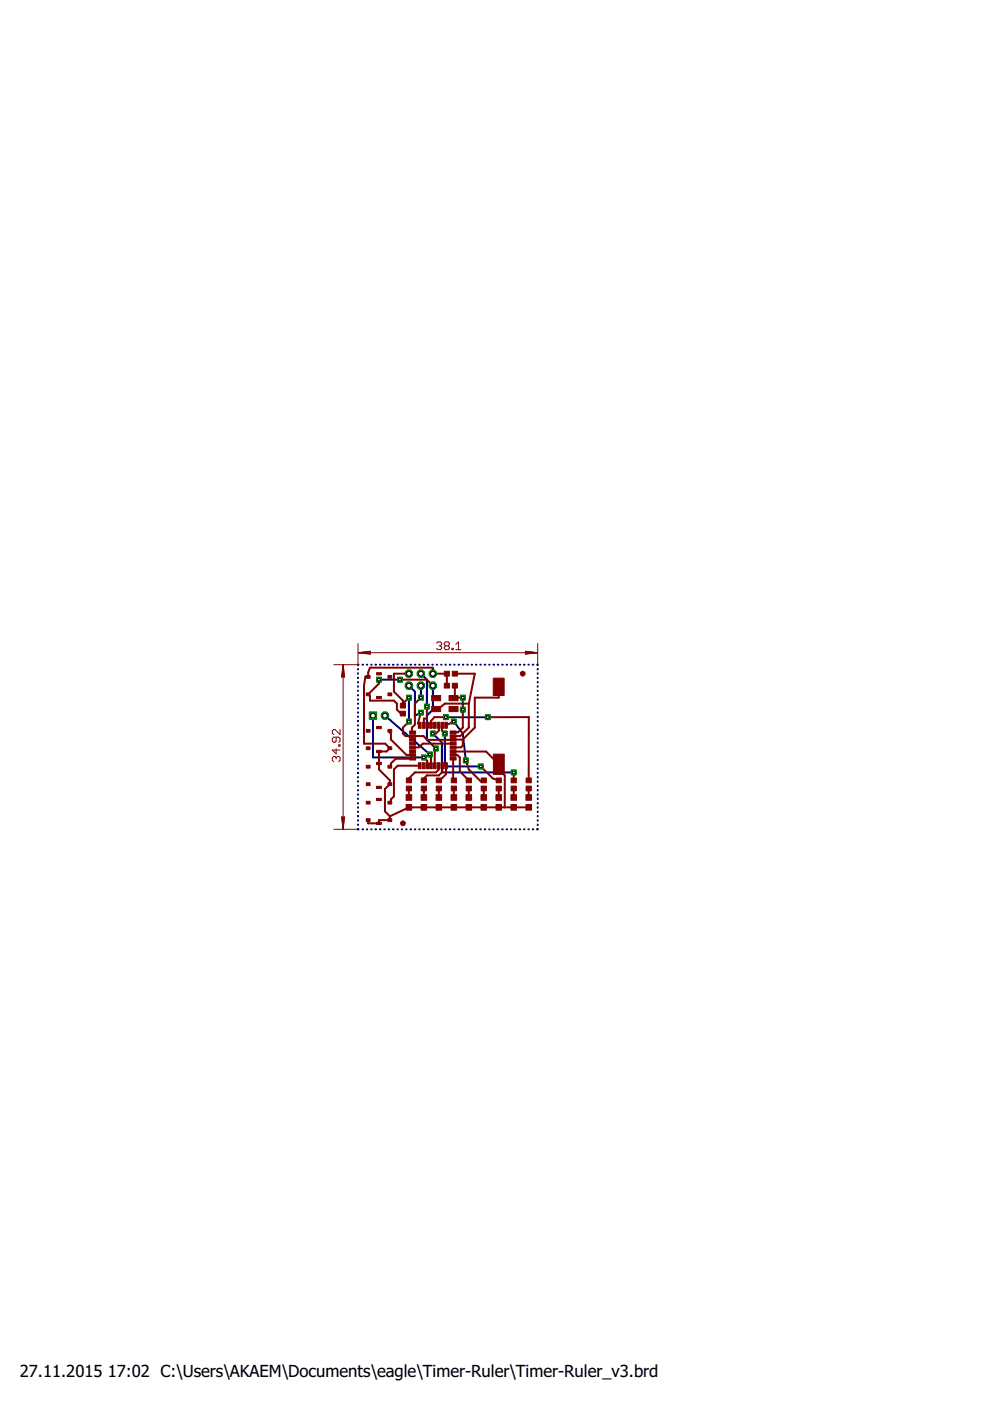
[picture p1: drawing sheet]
<svg xmlns="http://www.w3.org/2000/svg" width="210mm" height="297mm" viewBox="0 0 210 297" stroke-linecap="round" stroke-linejoin="round" font-family="sans-serif">
<defs><g id="words">
<g font-size="3.5">
<text x="4.2" y="291.8">27.11.2015</text>
<text x="22.9" y="291.8">17:02 C:\Users\AKAEM\Documents\eagle\Timer-Ruler\Timer-Ruler_v3.brd</text>
</g>
</g></defs>
<g fill="none" stroke="#000080" stroke-width=".42">
<path d="M75.9 141.8v.1M75.9 142.7v.2M75.9 143.7v.1M75.9 144.6v.1M75.9 145.5v.1M75.9 146.4v.1M75.9 147.3v.1M75.9 148.3v.1M75.9 149.2v.1M75.9 150.1v.1M75.9 151v.1M75.9 151.9v.1"/>
<path d="M75.9 152.8v.1M75.9 153.8v.1M75.9 154.7v.1M75.9 155.6v.1M75.9 156.5v.1M75.9 157.4v.1M75.9 158.3v.1M75.9 159.2v.1M76 140.9l-.1 .1M76.8 140.9h.2M77.8 140.9h.1M78.7 140.9h.1"/>
<path d="M79.1 151.7v8.9h10.8M79.6 140.9h.1M80.3 144.1h4.5M80.5 140.9h.2M81.5 140.9h.1M81.6 151.7l9.5 8.3M82.4 140.9h.1M83.3 140.9h.1M84.2 140.9h.2M85.2 140.9h.1M86.1 140.9h.1M86.7 145.4l1.3 1.2v5.1l1.2-.6"/>
<path d="M86.7 147.9v5.1M87 140.9h.1M87.9 140.9h.2M88.9 140.9h.1M89.2 145.4v2.5M89.2 142.8l1.3 1.3v5.7M89.8 140.9h.1M90.7 140.9h.1M91.7 140.9h.1M91.8 155.5l1.9 1.9v6.4h15.2M91.8 145.4v5.1l-1.3 1.2v5.1l1.9 1.9M92.6 140.9h.1"/>
<path d="M93.5 140.9h.1M94.3 155.5v7h7.6M94.4 140.9h.2M94.5 152.1h8.9M95.4 140.9h.1M96.2 153l1.9 2.5 .7 5.7M96.3 140.9h.1M97.2 140.9h.1M98.1 147.9v2.6M98.1 140.9h.2M99.1 140.9h.1M100 140.9h.1"/>
<path d="M100.9 140.9h.1M101.8 140.9h.2M102.8 140.9h.1M103.7 140.9h.1M104.6 140.9h.1M105.5 140.9h.2M106.5 140.9h.1M107.4 140.9h.1M108.3 140.9h.1M109.2 140.9h.2M110.2 140.9h.1M111.1 140.9h.1"/>
<path d="M112 140.9h.1M112.9 140.9h.2M113.9 140.9l.1 .1M114 141.8v.1M114 142.7v.2M114 143.7v.1M114 144.6v.1M114 145.5v.1M114 146.4v.1M114 147.3v.1M114 148.3v.1M114 149.2v.1"/>
<path d="M114 150.1v.1M114 151v.1M114 151.9v.1M114 152.8v.1M114 153.8v.1M114 154.7v.1M114 155.6v.1M114 156.5v.1M114 157.4v.1M114 158.3v.1M114 159.2v.1M75.9 175.7l.1 .1"/>
<path d="M75.9 160.2v.1M75.9 161.1v.1M75.9 162v.1M75.9 162.9v.1M75.9 163.8v.1M75.9 164.7v.1M75.9 165.7v.1M75.9 166.6v.1M75.9 167.5v.1M75.9 168.4v.1M75.9 169.3v.1M75.9 170.2v.1"/>
<path d="M75.9 171.2v.1M75.9 172.1v.1M75.9 173v.1M75.9 173.9v.1M75.9 174.8v.1M76.8 175.8h.2M77.8 175.8h.1M78.7 175.8h.1M79.6 175.8h.1M80.5 175.8h.2M81.5 175.8h.1M82.4 175.8h.1"/>
<path d="M83.3 175.8h.1M84.2 175.8h.2M85.2 175.8h.1M86.1 175.8h.1M87 175.8h.1M87.9 175.8h.2M88.9 175.8h.1M89.8 175.8h.1M90.7 175.8h.1M91.7 175.8h.1M92.6 175.8h.1M93.5 175.8h.1"/>
<path d="M94.4 175.8h.2M95.4 175.8h.1M96.3 175.8h.1M97.2 175.8h.1M98.1 175.8h.2M99.1 175.8h.1M100 175.8h.1M100.9 175.8h.1M101.8 175.8h.2M102.8 175.8h.1M103.7 175.8h.1M104.6 175.8h.1"/>
<path d="M105.5 175.8h.2M106.5 175.8h.1M107.4 175.8h.1M108.3 175.8h.1M109.2 175.8h.2M110.2 175.8h.1M111.1 175.8h.1M112 175.8h.1M112.9 175.8h.2M114 160.2v.1M114 161.1v.1M114 162v.1"/>
<path d="M114 162.9v.1M114 163.8v.1M114 164.7v.1M114 165.7v.1M114 166.6v.1M114 167.5v.1M114 168.4v.1M114 169.3v.1M114 170.2v.1M114 171.2v.1M114 172.1v.1M114 173v.1"/>
<path d="M114 173.9v.1M114 174.8v.1M114 175.7l-.1 .1"/>
</g>
<circle cx="86.7" cy="145.4" r=".83" fill="#008000" stroke="#008000" stroke-width=".21"/>
<circle cx="86.7" cy="145.4" r=".51" fill="#fff" stroke="#000" stroke-width=".21"/>
<circle cx="86.7" cy="142.8" r=".83" fill="#008000" stroke="#008000" stroke-width=".21"/>
<circle cx="86.7" cy="142.8" r=".51" fill="#fff" stroke="#000" stroke-width=".21"/>
<circle cx="89.2" cy="145.4" r=".83" fill="#008000" stroke="#008000" stroke-width=".21"/>
<circle cx="89.2" cy="145.4" r=".51" fill="#fff" stroke="#000" stroke-width=".21"/>
<circle cx="89.2" cy="142.8" r=".83" fill="#008000" stroke="#008000" stroke-width=".21"/>
<circle cx="89.2" cy="142.8" r=".51" fill="#fff" stroke="#000" stroke-width=".21"/>
<circle cx="91.8" cy="145.4" r=".83" fill="#008000" stroke="#008000" stroke-width=".21"/>
<circle cx="91.8" cy="145.4" r=".51" fill="#fff" stroke="#000" stroke-width=".21"/>
<circle cx="91.8" cy="142.8" r=".83" fill="#008000" stroke="#008000" stroke-width=".21"/>
<circle cx="91.8" cy="142.8" r=".51" fill="#fff" stroke="#000" stroke-width=".21"/>
<path d="M78.3 151h1.5v1.5h-1.5z" fill="#008000" stroke="#008000" stroke-width=".21"/>
<circle cx="79.1" cy="151.7" r=".51" fill="#fff" stroke="#000" stroke-width=".21"/>
<circle cx="81.6" cy="151.7" r=".83" fill="#008000" stroke="#008000" stroke-width=".21"/>
<circle cx="81.6" cy="151.7" r=".51" fill="#fff" stroke="#000" stroke-width=".21"/>
<path d="M101.4 162h1v1h-1z" fill="#008000" stroke="#008000" stroke-width=".21"/>
<circle cx="101.9" cy="162.5" r=".3" fill="#fff" stroke="#000" stroke-width=".21"/>
<path d="M93.8 155h1v1h-1z" fill="#008000" stroke="#008000" stroke-width=".21"/>
<circle cx="94.3" cy="155.5" r=".3" fill="#fff" stroke="#000" stroke-width=".21"/>
<path d="M108.4 163.3h1v1h-1z" fill="#008000" stroke="#008000" stroke-width=".21"/>
<circle cx="108.9" cy="163.8" r=".3" fill="#fff" stroke="#000" stroke-width=".21"/>
<path d="M91.3 155h1v1h-1z" fill="#008000" stroke="#008000" stroke-width=".21"/>
<circle cx="91.8" cy="155.5" r=".3" fill="#fff" stroke="#000" stroke-width=".21"/>
<path d="M102.9 151.6h1v1h-1z" fill="#008000" stroke="#008000" stroke-width=".21"/>
<circle cx="103.4" cy="152.1" r=".3" fill="#fff" stroke="#000" stroke-width=".21"/>
<path d="M94 151.6h1v1h-1z" fill="#008000" stroke="#008000" stroke-width=".21"/>
<circle cx="94.5" cy="152.1" r=".3" fill="#fff" stroke="#000" stroke-width=".21"/>
<path d="M98.3 160.7h1v1h-1z" fill="#008000" stroke="#008000" stroke-width=".21"/>
<circle cx="98.8" cy="161.2" r=".3" fill="#fff" stroke="#000" stroke-width=".21"/>
<path d="M95.7 152.5h1v1h-1z" fill="#008000" stroke="#008000" stroke-width=".21"/>
<circle cx="96.2" cy="153" r=".3" fill="#fff" stroke="#000" stroke-width=".21"/>
<path d="M88.7 147.4h1v1h-1z" fill="#008000" stroke="#008000" stroke-width=".21"/>
<circle cx="89.2" cy="147.9" r=".3" fill="#fff" stroke="#000" stroke-width=".21"/>
<path d="M88.7 150.6h1v1h-1z" fill="#008000" stroke="#008000" stroke-width=".21"/>
<circle cx="89.2" cy="151.1" r=".3" fill="#fff" stroke="#000" stroke-width=".21"/>
<path d="M86.2 147.4h1v1h-1z" fill="#008000" stroke="#008000" stroke-width=".21"/>
<circle cx="86.7" cy="147.9" r=".3" fill="#fff" stroke="#000" stroke-width=".21"/>
<path d="M86.2 152.5h1v1h-1z" fill="#008000" stroke="#008000" stroke-width=".21"/>
<circle cx="86.7" cy="153" r=".3" fill="#fff" stroke="#000" stroke-width=".21"/>
<path d="M90 149.3h1v1h-1z" fill="#008000" stroke="#008000" stroke-width=".21"/>
<circle cx="90.5" cy="149.8" r=".3" fill="#fff" stroke="#000" stroke-width=".21"/>
<path d="M91.9 158.2h1v1h-1z" fill="#008000" stroke="#008000" stroke-width=".21"/>
<circle cx="92.4" cy="158.7" r=".3" fill="#fff" stroke="#000" stroke-width=".21"/>
<path d="M84.3 143.6h1v1h-1z" fill="#008000" stroke="#008000" stroke-width=".21"/>
<circle cx="84.8" cy="144.1" r=".3" fill="#fff" stroke="#000" stroke-width=".21"/>
<path d="M79.8 143.6h1.1v1h-1.1z" fill="#008000" stroke="#008000" stroke-width=".21"/>
<circle cx="80.3" cy="144.1" r=".3" fill="#fff" stroke="#000" stroke-width=".21"/>
<path d="M89.4 160.1h1v1h-1z" fill="#008000" stroke="#008000" stroke-width=".21"/>
<circle cx="89.9" cy="160.6" r=".3" fill="#fff" stroke="#000" stroke-width=".21"/>
<path d="M90.6 159.4h1.1v1.1h-1.1z" fill="#008000" stroke="#008000" stroke-width=".21"/>
<circle cx="91.1" cy="160" r=".3" fill="#fff" stroke="#000" stroke-width=".21"/>
<path d="M97.6 149.9h1v1.1h-1z" fill="#008000" stroke="#008000" stroke-width=".21"/>
<circle cx="98.1" cy="150.5" r=".3" fill="#fff" stroke="#000" stroke-width=".21"/>
<path d="M97.6 147.4h1v1h-1z" fill="#008000" stroke="#008000" stroke-width=".21"/>
<circle cx="98.1" cy="147.9" r=".3" fill="#fff" stroke="#000" stroke-width=".21"/>
<g fill="none" stroke="#800000" stroke-width=".21">
<path d="M75.9 136.4v4.5h-5.1M76 138.4h37.9M76 138.4l2.5-.3v.6zM76 138.4l2.5 .1M76 138.4l2.5 .2M78.5 138.3l-2.5 .1M78.5 138.1l-2.5 .3M92.6 136.4l.2-.3h.6l.2 .3v.3l-.2 .2M93.1 136.9h.3M93.4 136.9l.2 .3v.3l-.2 .2h-.6l-.2-.2M94.5 136.9l-.3-.2v-.3l.3-.3h.5l.3 .3v.3l-.3 .2M94.5 136.9h.5"/>
<path d="M94.5 136.9l-.3 .3v.3l.3 .2h.5l.3-.2v-.3l-.3-.3M95.8 137.5h.3v.2h-.3zM96.6 136.7l.6-.6v1.6M96.6 137.7h1.1M111.4 138.1l2.5 .3-2.5 .3zM111.4 138.3l2.5 .1M111.4 138.1l2.5 .3M113.9 138.4l-2.5 .1M113.9 138.4l-2.5 .2M114 136.4v4.5M71.3 156.3v.8l-.3 .3h-.3l-.2-.3v-.5l.2-.3h1.1l.3 .3v.5l-.3 .3M71.3 158.7v1.1l-.8-.8h1.6"/>
<path d="M71.8 157.9h.3v.3h-.3zM72.1 154.7v1l-1.1-1h-.3l-.2 .2v.6l.2 .2M72.7 141v34.8M72.7 141l.4 2.5h-.7zM72.7 141l-.1 2.5M72.7 141l.2 2.5M72.7 141l-.2 2.5M72.7 141l.3 2.5M70.8 175.8h5.1M71.3 160.7l-.3-.3h-.3l-.2 .3v.5l.2 .3M71.3 160.7l.2-.3h.3l.3 .3v.5l-.3 .3M71.3 160.7v.2"/>
<path d="M72.4 173.2h.7l-.4 2.6zM72.5 173.2l.2 2.6M72.6 173.2l.1 2.6M72.9 173.2l-.2 2.6M73 173.2l-.3 2.6"/>
</g>
<g fill="#800000" stroke="#800000" stroke-width=".21">
<path d="M95.4 160.6h1.3v.5h-1.3z"/>
<path d="M95.4 159.8h1.3v.5h-1.3z"/>
<path d="M95.4 159h1.3v.5h-1.3z"/>
<path d="M95.4 158.2h1.3v.5h-1.3z"/>
<path d="M95.4 157.4h1.3v.5h-1.3z"/>
<path d="M95.4 156.6h1.3v.5h-1.3z"/>
<path d="M95.4 155.8h1.3v.5h-1.3z"/>
<path d="M95.4 155h1.3v.5h-1.3z"/>
<path d="M94.3 153.1h.5v1.3h-.5z"/>
<path d="M93.5 153.1h.6v1.3h-.6z"/>
<path d="M92.7 153.1h.6v1.3h-.6z"/>
<path d="M91.9 153.1h.6v1.3h-.6z"/>
<path d="M91.1 153.1h.6v1.3h-.6z"/>
<path d="M90.3 153.1h.5v1.3h-.5z"/>
<path d="M89.5 153.1h.6v1.3h-.6z"/>
<path d="M88.7 153.1h.6v1.3h-.6z"/>
<path d="M86.8 155h1.3v.5h-1.3z"/>
<path d="M86.8 155.8h1.3v.5h-1.3z"/>
<path d="M86.8 156.6h1.3v.5h-1.3z"/>
<path d="M86.8 157.4h1.3v.5h-1.3z"/>
<path d="M86.8 158.2h1.3v.5h-1.3z"/>
<path d="M86.8 159h1.3v.5h-1.3z"/>
<path d="M86.8 159.8h1.3v.5h-1.3z"/>
<path d="M86.8 160.6h1.3v.5h-1.3z"/>
<path d="M88.7 161.7h.6v1.3h-.6z"/>
<path d="M89.5 161.7h.6v1.3h-.6z"/>
<path d="M90.3 161.7h.5v1.3h-.5z"/>
<path d="M91.1 161.7h.6v1.3h-.6z"/>
<path d="M91.9 161.7h.6v1.3h-.6z"/>
<path d="M92.7 161.7h.6v1.3h-.6z"/>
<path d="M93.5 161.7h.6v1.3h-.6z"/>
<path d="M94.3 161.7h.5v1.3h-.5z"/>
<path d="M86.1 165h1.1v1h-1.1z"/>
<path d="M86.1 166.7h1.1v1h-1.1z"/>
<path d="M89.3 165h1.1v1h-1.1z"/>
<path d="M89.3 166.7h1.1v1h-1.1z"/>
<path d="M92.5 165h1.1v1h-1.1z"/>
<path d="M92.5 166.7h1.1v1h-1.1z"/>
<path d="M95.7 165h1.1v1h-1.1z"/>
<path d="M95.7 166.7h1.1v1h-1.1z"/>
<path d="M98.8 165h1.1v1h-1.1z"/>
<path d="M98.8 166.7h1.1v1h-1.1z"/>
<path d="M102 165h1.1v1h-1.1z"/>
<path d="M102 166.7h1.1v1h-1.1z"/>
<path d="M105.2 165h1.1v1h-1.1z"/>
<path d="M105.2 166.7h1.1v1h-1.1z"/>
<path d="M108.4 165h1.1v1h-1.1z"/>
<path d="M108.4 166.7h1.1v1h-1.1z"/>
<path d="M111.5 165h1.1v1h-1.1z"/>
<path d="M111.5 166.7h1.1v1h-1.1z"/>
<path d="M86.1 170.6h1.2v1.2h-1.2z"/>
<path d="M86.1 168.5h1.2v1.2h-1.2z"/>
<path d="M89.3 170.6h1.2v1.2h-1.2z"/>
<path d="M89.3 168.5h1.2v1.2h-1.2z"/>
<path d="M92.5 170.6h1.1v1.2h-1.1z"/>
<path d="M92.5 168.5h1.1v1.2h-1.1z"/>
<path d="M95.6 170.6h1.2v1.2h-1.2z"/>
<path d="M95.6 168.5h1.2v1.2h-1.2z"/>
<path d="M98.8 170.6h1.2v1.2h-1.2z"/>
<path d="M98.8 168.5h1.2v1.2h-1.2z"/>
<path d="M102 170.6h1.2v1.2h-1.2z"/>
<path d="M102 168.5h1.2v1.2h-1.2z"/>
<path d="M105.2 170.6h1.1v1.2h-1.1z"/>
<path d="M105.2 168.5h1.1v1.2h-1.1z"/>
<path d="M108.3 170.6h1.2v1.2h-1.2z"/>
<path d="M108.3 168.5h1.2v1.2h-1.2z"/>
<path d="M111.5 170.6h1.2v1.2h-1.2z"/>
<path d="M111.5 168.5h1.2v1.2h-1.2z"/>
<path d="M82.3 154.6h.8v.6h-.8z"/>
<path d="M82.3 158.3h.8v.6h-.8z"/>
<path d="M77.7 158.3h.8v.6h-.8z"/>
<path d="M77.7 154.6h.8v.6h-.8z"/>
<path d="M79.8 159.1h1.1v.5h-1.1z"/>
<path d="M79.8 154h1.1v.5h-1.1z"/>
<path d="M82.3 162.3h.8v.6h-.8z"/>
<path d="M82.3 166h.8v.6h-.8z"/>
<path d="M77.7 166h.8v.6h-.8z"/>
<path d="M77.7 162.3h.8v.6h-.8z"/>
<path d="M79.8 166.7h1.1v.5h-1.1z"/>
<path d="M79.8 161.6h1.1v.5h-1.1z"/>
<path d="M82.3 169.9h.8v.6h-.8z"/>
<path d="M82.3 173.6h.8v.6h-.8z"/>
<path d="M77.7 173.6h.8v.6h-.8z"/>
<path d="M77.7 169.9h.8v.6h-.8z"/>
<path d="M79.8 174.3h1.1v.5h-1.1z"/>
<path d="M79.8 169.3h1.1v.4h-1.1z"/>
<path d="M104.6 159.9h2.3v4.3h-2.3z"/>
<path d="M104.6 143.8h2.3v3.6h-2.3z"/>
<path d="M77.7 146.9h.8v.6h-.8z"/>
<path d="M77.7 143.2h.8v.6h-.8z"/>
<path d="M82.3 143.2h.8v.6h-.8z"/>
<path d="M82.3 146.9h.8v.6h-.8z"/>
<path d="M79.8 142.6h1.1v.5h-1.1z"/>
<path d="M79.8 147.7h1.1v.4h-1.1z"/>
<path d="M84.9 150.8h1.1v1h-1.1z"/>
<path d="M84.9 149.1h1.1v1h-1.1z"/>
<path d="M95.2 147.5h1.9v1.1h-1.9z"/>
<path d="M91.5 149.8h1.9v1.1h-1.9z"/>
<path d="M95.2 149.8h1.9v1.1h-1.9z"/>
<path d="M91.5 147.5h1.9v1.1h-1.9z"/>
<path d="M94.2 142.3h1.1v1h-1.1z"/>
<path d="M95.9 142.3h1.1v1h-1.1z"/>
<path d="M94.2 144.9h1.1v1h-1.1z"/>
<path d="M95.9 144.9h1.1v1h-1.1z"/>
</g>
<g fill="#800000" stroke="#800000" stroke-width=".21">
<circle cx="110.8" cy="142.8" r=".51"/>
<circle cx="85.4" cy="174.6" r=".51"/>
</g>
<g fill="none" stroke="#800000" stroke-width=".42">
<path d="M80.3 144.1v.8l-2.2 2.3 .3 .4v.9h5.1l.7 .7v1.3l.8 .8h.4M82.7 154.9v.4l.2 .2v1.3l3.3 3.3h1.3M82.7 158.6l-.7 .7h-1.7v3.8l2.4 2.3v.9l-1.1 1v4.7l1.1 1.1M82.8 158.5l-.1 .1M84.8 144.1h5.7l1.3 1.3M86.7 142.8h-3.2v3.8l1.9 1.9v1.1M86.7 153l-1.3 1.3v1.2l.6 .6h3.8l.8 .8 7.5-.1M86.7 147.9l-1.3 1.3M89.2 147.9l-1.2 1.3v4.4l-.7 .7v.8l.2 .2M89.2 151.1l-.6 2.3 .4 .4M90.5 149.8v2.6h-.6l-.1 1.4M91.1 160l.3 .2v2.1"/>
<path d="M91.4 153.8h.1M92.4 158.7l-.2 .6v3M93 153.8v1.1l-.6 .6h-.6M93.8 153.8l-.1 1.1 .6 .6M94.5 152.1l-2.4-.1-.7 .8v1M94.7 145.4v-2.6h-2.9v-1.2h-13.4l-.3 1v.9h-.6l-.3 1.9v12.3h4.5l1 .9M96.1 159.3h7l2.7 2.8v1.1l1.2 1.2v6.8M96.1 157.7h-6.5l-.8 .8h-1.3M96.2 153l-1.6 .8M96.4 142.8h4.3l-1.3 6.4M96.4 145.4v2.4l-.2 .2 1.9-.1M98.1 156.8v1.3l-.4 .4h-1.6"/>
<path d="M98.1 150.5v3.8l-1 1h-1M99.4 149.2v5.1l-1.8 1.8h-1.5M99.4 149.2h-5.1l-1.4 1.1h-.4M103.4 152.1l8.7-.1v13.5M105.7 145.6v2.3h-5v6.4l-2.6 2.5M82.7 173.1v.8h-2.4v.7h-2.2v-.7M86.7 167.2v1.9M87.5 160.9h-3.6l-1 1v.4l-.2 .3M89 162.3h-4.7l-.8 .8v5.7l-.6 .7v.4l-.2 .3M89.9 167.2v1.9M89.9 160.6l.7 .7v1M93 162.3v.9l-.6 .6h-4.4l-1.3 1.2v.5"/>
<path d="M93 167.2v1.9M93.8 162.3v1.4l-.8 .7h-2.5l-.6 .6v.5M94.6 162.3v1.8l-1.6 1.6v-.2M96.1 160.9v4.4l.1 .2M96.1 160.1h.8l.6 .5v3l1.9 1.9M96.2 167.2v1.9M98.8 161.2l.6 1.9 2.5 2.6h.5l.2-.2M99.4 167.2v1.9M101.9 162.5l2.6 2.5 1.2 .5M102.6 167.2v1.9M105.7 167.2v1.9M108.9 163.8v1.7"/>
<path d="M108.9 167.2v1.9M112.1 167.2v1.9M112.1 171.2h-25.4l-4 1.9"/>
</g>
<circle cx="86.7" cy="145.4" r=".83" fill="#008000" stroke="#008000" stroke-width=".21"/>
<circle cx="86.7" cy="145.4" r=".51" fill="#fff" stroke="#000" stroke-width=".21"/>
<circle cx="86.7" cy="142.8" r=".83" fill="#008000" stroke="#008000" stroke-width=".21"/>
<circle cx="86.7" cy="142.8" r=".51" fill="#fff" stroke="#000" stroke-width=".21"/>
<circle cx="89.2" cy="145.4" r=".83" fill="#008000" stroke="#008000" stroke-width=".21"/>
<circle cx="89.2" cy="145.4" r=".51" fill="#fff" stroke="#000" stroke-width=".21"/>
<circle cx="89.2" cy="142.8" r=".83" fill="#008000" stroke="#008000" stroke-width=".21"/>
<circle cx="89.2" cy="142.8" r=".51" fill="#fff" stroke="#000" stroke-width=".21"/>
<circle cx="91.8" cy="145.4" r=".83" fill="#008000" stroke="#008000" stroke-width=".21"/>
<circle cx="91.8" cy="145.4" r=".51" fill="#fff" stroke="#000" stroke-width=".21"/>
<circle cx="91.8" cy="142.8" r=".83" fill="#008000" stroke="#008000" stroke-width=".21"/>
<circle cx="91.8" cy="142.8" r=".51" fill="#fff" stroke="#000" stroke-width=".21"/>
<path d="M78.3 151h1.5v1.5h-1.5z" fill="#008000" stroke="#008000" stroke-width=".21"/>
<circle cx="79.1" cy="151.7" r=".51" fill="#fff" stroke="#000" stroke-width=".21"/>
<circle cx="81.6" cy="151.7" r=".83" fill="#008000" stroke="#008000" stroke-width=".21"/>
<circle cx="81.6" cy="151.7" r=".51" fill="#fff" stroke="#000" stroke-width=".21"/>
<path d="M101.4 162h1v1h-1z" fill="#008000" stroke="#008000" stroke-width=".21"/>
<circle cx="101.9" cy="162.5" r=".3" fill="#fff" stroke="#000" stroke-width=".21"/>
<path d="M93.8 155h1v1h-1z" fill="#008000" stroke="#008000" stroke-width=".21"/>
<circle cx="94.3" cy="155.5" r=".3" fill="#fff" stroke="#000" stroke-width=".21"/>
<path d="M108.4 163.3h1v1h-1z" fill="#008000" stroke="#008000" stroke-width=".21"/>
<circle cx="108.9" cy="163.8" r=".3" fill="#fff" stroke="#000" stroke-width=".21"/>
<path d="M91.3 155h1v1h-1z" fill="#008000" stroke="#008000" stroke-width=".21"/>
<circle cx="91.8" cy="155.5" r=".3" fill="#fff" stroke="#000" stroke-width=".21"/>
<path d="M102.9 151.6h1v1h-1z" fill="#008000" stroke="#008000" stroke-width=".21"/>
<circle cx="103.4" cy="152.1" r=".3" fill="#fff" stroke="#000" stroke-width=".21"/>
<path d="M94 151.6h1v1h-1z" fill="#008000" stroke="#008000" stroke-width=".21"/>
<circle cx="94.5" cy="152.1" r=".3" fill="#fff" stroke="#000" stroke-width=".21"/>
<path d="M98.3 160.7h1v1h-1z" fill="#008000" stroke="#008000" stroke-width=".21"/>
<circle cx="98.8" cy="161.2" r=".3" fill="#fff" stroke="#000" stroke-width=".21"/>
<path d="M95.7 152.5h1v1h-1z" fill="#008000" stroke="#008000" stroke-width=".21"/>
<circle cx="96.2" cy="153" r=".3" fill="#fff" stroke="#000" stroke-width=".21"/>
<path d="M88.7 147.4h1v1h-1z" fill="#008000" stroke="#008000" stroke-width=".21"/>
<circle cx="89.2" cy="147.9" r=".3" fill="#fff" stroke="#000" stroke-width=".21"/>
<path d="M88.7 150.6h1v1h-1z" fill="#008000" stroke="#008000" stroke-width=".21"/>
<circle cx="89.2" cy="151.1" r=".3" fill="#fff" stroke="#000" stroke-width=".21"/>
<path d="M86.2 147.4h1v1h-1z" fill="#008000" stroke="#008000" stroke-width=".21"/>
<circle cx="86.7" cy="147.9" r=".3" fill="#fff" stroke="#000" stroke-width=".21"/>
<path d="M86.2 152.5h1v1h-1z" fill="#008000" stroke="#008000" stroke-width=".21"/>
<circle cx="86.7" cy="153" r=".3" fill="#fff" stroke="#000" stroke-width=".21"/>
<path d="M90 149.3h1v1h-1z" fill="#008000" stroke="#008000" stroke-width=".21"/>
<circle cx="90.5" cy="149.8" r=".3" fill="#fff" stroke="#000" stroke-width=".21"/>
<path d="M91.9 158.2h1v1h-1z" fill="#008000" stroke="#008000" stroke-width=".21"/>
<circle cx="92.4" cy="158.7" r=".3" fill="#fff" stroke="#000" stroke-width=".21"/>
<path d="M84.3 143.6h1v1h-1z" fill="#008000" stroke="#008000" stroke-width=".21"/>
<circle cx="84.8" cy="144.1" r=".3" fill="#fff" stroke="#000" stroke-width=".21"/>
<path d="M79.8 143.6h1.1v1h-1.1z" fill="#008000" stroke="#008000" stroke-width=".21"/>
<circle cx="80.3" cy="144.1" r=".3" fill="#fff" stroke="#000" stroke-width=".21"/>
<path d="M89.4 160.1h1v1h-1z" fill="#008000" stroke="#008000" stroke-width=".21"/>
<circle cx="89.9" cy="160.6" r=".3" fill="#fff" stroke="#000" stroke-width=".21"/>
<path d="M90.6 159.4h1.1v1.1h-1.1z" fill="#008000" stroke="#008000" stroke-width=".21"/>
<circle cx="91.1" cy="160" r=".3" fill="#fff" stroke="#000" stroke-width=".21"/>
<path d="M97.6 149.9h1v1.1h-1z" fill="#008000" stroke="#008000" stroke-width=".21"/>
<circle cx="98.1" cy="150.5" r=".3" fill="#fff" stroke="#000" stroke-width=".21"/>
<path d="M97.6 147.4h1v1h-1z" fill="#008000" stroke="#008000" stroke-width=".21"/>
<circle cx="98.1" cy="147.9" r=".3" fill="#fff" stroke="#000" stroke-width=".21"/>
<use href="#words"/>
</svg>
